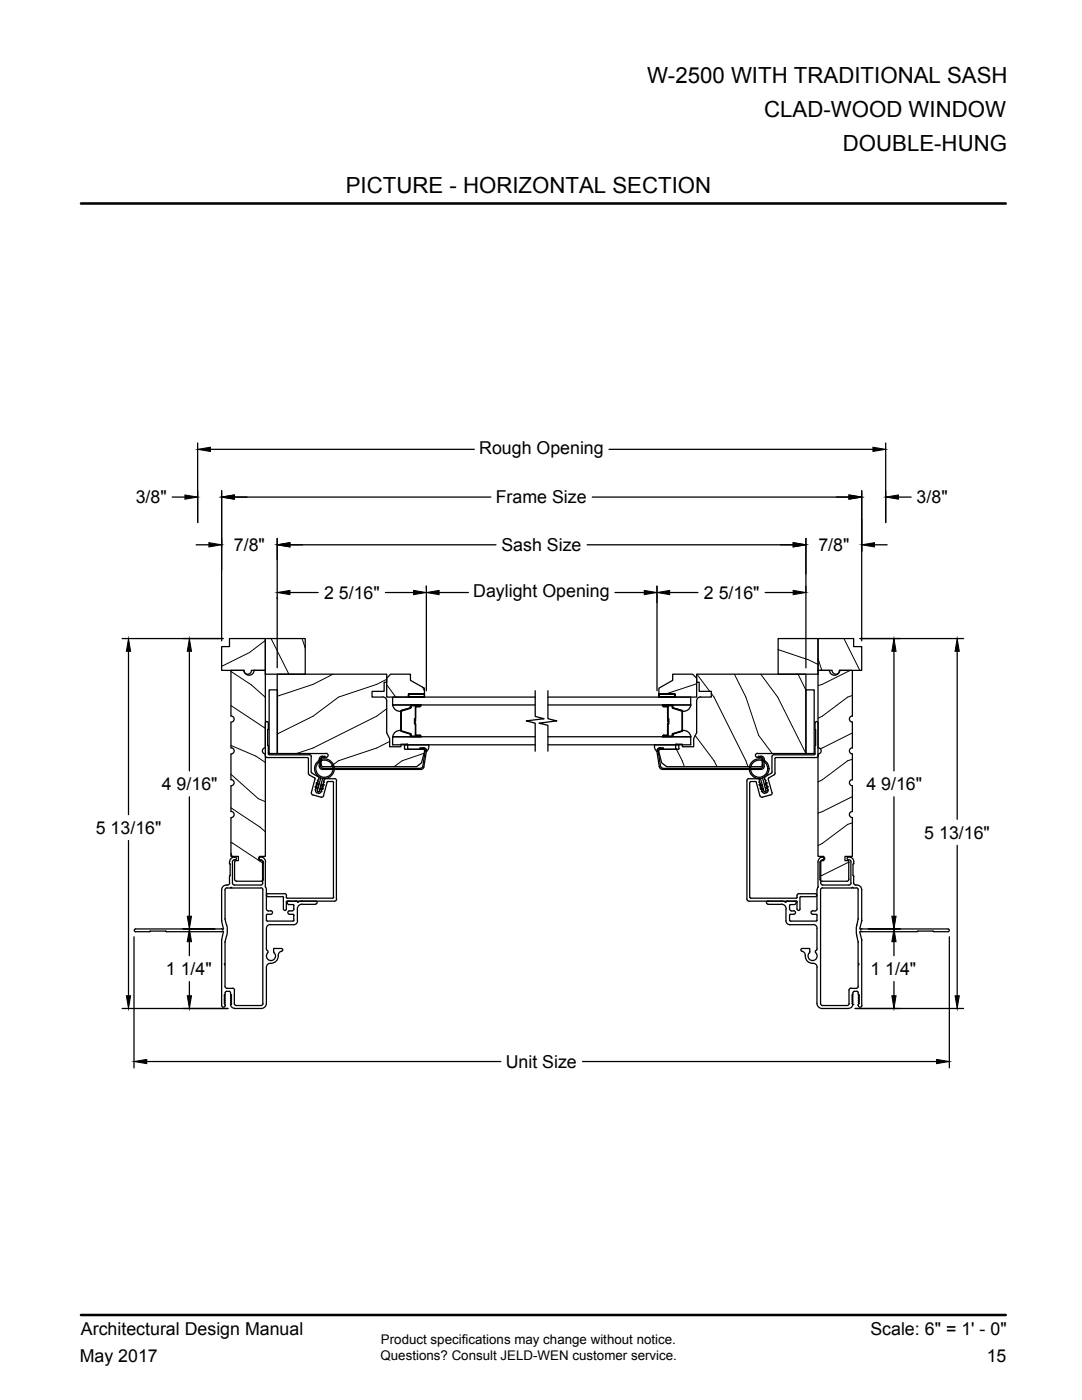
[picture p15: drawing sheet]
<svg xmlns="http://www.w3.org/2000/svg" width="216mm" height="279mm" viewBox="0 0 216 279" stroke-linecap="round" stroke-linejoin="round" font-family="sans-serif">
<defs><g id="words">
<g font-size="4.4">
<text x="129.1" y="16.7">W-2500 WITH TRADITIONAL SASH</text>
<text x="152.5" y="23.3">CLAD-WOOD WINDOW</text>
<text x="168.2" y="30.1">DOUBLE-HUNG</text>
<text x="69" y="38.5">PICTURE - HORIZONTAL SECTION</text>
</g>
<g font-size="3.5">
<text x="95.6" y="90.6">Rough Opening</text>
<text x="27.1" y="100.5">3/8&quot;</text>
<text x="98.9" y="100.5">Frame Size</text>
<text x="182.9" y="100.5">3/8&quot;</text>
<text x="46.7" y="110">7/8&quot;</text>
<text x="100.1" y="110">Sash Size</text>
<text x="163.3" y="110">7/8&quot;</text>
<text x="64.7" y="119.5">2 5/16&quot;</text>
<text x="94.4" y="119.1">Daylight Opening</text>
<text x="140.4" y="119.5">2 5/16&quot;</text>
<text x="32.3" y="157.7">4 9/16&quot;</text>
<text x="172.9" y="157.7">4 9/16&quot;</text>
<text x="19.1" y="166.4">5 13/16&quot;</text>
<text x="184.4" y="167.4">5 13/16&quot;</text>
<text x="33.1" y="194.6">1 1/4&quot;</text>
<text x="173.7" y="194.6">1 1/4&quot;</text>
<text x="100.9" y="213.1">Unit Size</text>
<text x="16.2" y="266.5">Architectural Design Manual</text>
<text x="173.7" y="266.5">Scale: 6&quot; = 1' - 0&quot;</text>
<text x="15.9" y="271.8">May 2017</text>
<text x="196.9" y="271.8">15</text>
</g>
<g font-size="2.7">
<text x="76" y="268.2">Product specifications may change without notice.</text>
<text x="75.9" y="271.4">Questions? Consult JELD-WEN customer service.</text>
</g>
</g></defs>
<g fill="none" stroke="#000" stroke-width=".25">
<path d="M34.4 99.2h2.5M39.4 88.4v15.9M42 89.7h52.6M44.2 97.9v30M46.8 99.2h51.1M118.2 99.2h51.2M121.5 89.7h52.7M171.9 97.9v30M176.7 88.4v15.9M179.3 99.2h2.5M39.1 108.7h2.6M55.3 107.5v25.8"/>
<path d="M57.9 118.3h5.6M57.9 108.7h41.1M76.9 118.3h5.6M85.1 117v20.9M87.6 118.3h5.9M117.2 108.7h41.1M122.7 118.3h5.9M131.1 117v20.9M133.6 118.3h5.7M152.7 118.3h5.6M160.8 107.5v25.8M174.5 108.7h2.5"/>
<path d="M24.4 127.4h20.1M25.6 130v32.6M37.8 130v23.9M48.6 133.8h-4.4v-4.8h1.6v-1.6h7.1v6.4h-2.7M48.6 133.8a.78 .78 0 0 0 .8 .7 .78 .78 0 0 0 .8-.7M52.9 127.4h8v7.1h-8zM53.7 137.7h1.7v12.7h-1.7zM76.4 139.1h-2.2v-1.1h2.5v-1.8h.5v-1.7h-21.9v15.9h9.8M76.4 139.1a.78 .78 0 0 1 .8 .8v6.3l.6 1.2v1.6h2.2v-.5h1.2M81.5 138.5v.6h3.2h-3.2zM81.5 138.5h3.2h-3.2M84.7 138.5h-3.2h3.2v-1.2l-2.8-1.5v-1.3h-4l-.7 .9v3.7h4.3v-.6v.6"/>
<path d="M84.7 139.1v-.6v.6M106.8 139.1h-28.5v1.6M106.8 137.9v5.1l1.8 .4-3.6 .5 1.8 .4v5.6M109.3 137.9v5.5l1.8 .5-3.5 .4 1.7 .5v5.1M109.3 139.1h28.5v1.6M131.5 138.5h3.1h-3.1v-1.2l2.7-1.5v-1.3h4l.8 .9v3.7h-4.4v-.6v.6M131.5 139.1v-.6v.6M131.5 139.1h3.1v-.6v.6zM134.6 139l.1 .1M134.6 138.5h-3.1h3.1M139.8 139.1h2.1v-1.1h-2.4v-1.8h-.5v-1.7h21.8v15.9h-9.7M139.8 139.1a.78 .78 0 0 0-.8 .8v6.3l-.6 1.2v1.6h-2.2v-.5h-1.3"/>
<path d="M155.3 127.4h7.9v7.1h-7.9zM160.8 137.7h1.7v12.7h-1.7zM166 133.8a.78 .78 0 0 0 .8 .7 .78 .78 0 0 0 .8-.7h4.3v-4.8h-1.6v-1.6h-7.1v6.4h2.8M171.6 127.4h20.7M178.4 130v23.9M191 130v33.5M37.8 159v23.9M46.1 142.9v-9.1h2.6a.97 .97 0 0 0 1 1 .97 .97 0 0 0 1-1h2.2v15.5M46.1 142.9a.61 .61 0 0 1 .6 .6 .61 .61 0 0 1-.6 .6v5.2M46.1 149.2a.61 .61 0 0 1 .6 .7 .61 .61 0 0 1-.6 .6v5.1M46.1 155.6a.61 .61 0 0 1 .6 .6 .61 .61 0 0 1-.6 .6v5.2M52.9 144.3v6.5l.2 .3 8.2 .1"/>
<path d="M52.9 150.5v20.4h-1.1v.9h.3M53 149.2a.61 .61 0 0 0-.6 .7 .61 .61 0 0 0 .6 .6M53 144.3l.3-.3 .2 .3-.1 4.5h.1v1.6l.2 .2M53.7 150.6h8M61.3 151.2l.2 .2v2.9M61.5 154.3l.2 .3M61.7 154.7l1.1 .6M61.7 150.6l.4 .2v.2M62.1 151v3.1M62.1 154.1l.1 .2M62.2 154.3l1.2 .7M62.8 155.2l.1 .2"/>
<path d="M62.9 155.5l-.8 2.7 .1 .4 .2 .1M63 157.8l.2 .4M63 157.5l-.1 .1 .1 .2M63.1 157.3v.1M63.1 157l-.2 .1 .2 .2M63.1 158.2l.6 .1M63.3 156.6h-.2l.1 .4M63.3 157.8l.2 .2 .2-.1M63.3 156.4v.1M63.4 156.1l-.2 .1 .1 .2M63.4 157.3l-.5-.4v.2l.5 .4M63.5 155.9l-.1 .2"/>
<path d="M63.5 155l.1 .4M63.5 155.6l-.2 .2 .1 .2M63.6 155.6h-.1M63.6 155.4v.2M63.7 156.5l-.6-.4v.3l.5 .4M63.7 152.9a.66 .66 0 0 0 .7 .7h19.5a.66 .66 0 0 0 .7-.6M63.9 157.4l.6-.1-.1 .2-.6 .1M64 152.9v.2l.4 .2M64 155.3l-.7 2.5M64 156.6h.7l-.1 .2-.6 .1M64.1 152.6v.2l.4 .2M64.1 157.7l.1 .3-.6 .3"/>
<path d="M64.2 157.6l-.1 .1M64.3 150.9h.5v.2h-.4l-.4 .2v1.6M64.3 153.3h19.6M64.4 150.9a.66 .66 0 0 0-.7 .6v1.4M64.4 156.9l.1 .1-.2 .2 .1 .3-.2 .1M64.4 155.4l-.7 2.5M64.4 156.7v.1M64.5 151.1l-.4 .2v1.3M64.6 156.2v.4l-.2 .1M64.6 155.8l.1 .3-.2 .2M64.7 155.7l-.1 .2M65 155.4h1.7"/>
<path d="M65 155.4l-.3 .2M65.1 150.3a.4 .4 0 0 1 .4 .4 .4 .4 0 0 1-.4 .4h-.6M65.3 156.1l-.8 2.9-.4 .1-1.7-.5M66.4 156h-.9l-.2 .1M66.4 156l.2 .2M66.5 156.2v22.9M66.8 155.4l.3 .2 .1 .2-.1 23.7M78.3 140.7h28.5M78.4 140.7a1.32 1.32 0 0 0 1.6 1.1h.1M80 142v3.8M80 145.8l.1 .1M80 145.8a1.46 1.46 0 0 0-1.6 1.2h5.6"/>
<path d="M80.1 142v3.8l1.8 .6M80.1 145.9l1.8 .6M80.1 141.9h.1M81.2 148.5l.2 .1M81.4 148.6v.8l.1 .1M81.9 146.4v.2M81.9 146.4l.2 .5M81.9 140.9v.3M81.9 146.6v.3M81.9 146.8l.2 .2M81.9 141.2l-1.8 .6M82 140.9l-.1 .5-1.8 .5"/>
<path d="M82.1 140.7h1.7h-1.7M82.1 147h1.7M82.1 140.9h1.7M82.1 146.9h1.7M82.1 140.8l-.1 .1M82.1 140.7l-.2 .2M82.9 141.1l-.1 3h.1l.1-3M83 141.1h.8M83 146.8h.8M83 141v.1M83.8 140.9h-.8l-.1 .2M83.8 146.7h-.8v-2.2l-.2-.2-.1-.9v1.1h.2v2.1l.1 .2"/>
<path d="M83.8 140.7l.1 .2M83.8 140.8v.1M83.8 146.8v.1M83.8 146.7l.1 .1M83.9 146.8l.1 .2M83.9 140.9l-.1 .1M83.9 146.8l-.1 .2M84 140.7l-.1 .2M84.4 153l-.4 .3M84.5 149.2l.5 .3 .1 .5M84.7 149.8l-.6 2.4-1 .8h-18.6M84.7 149.8l-.2-.3 .3 .1 .1 .4"/>
<path d="M84.8 150l-.4 3M85.5 148.6a1.25 1.25 0 0 1-.4 1.4l-.5 3M85.5 148.6h-4.8v.8l.1 .1h3.6h-.6v-.2h.6h-.6v.2M106.8 147h-28.5v1.6h28.5M109.3 147h28.5M109.3 140.7h28.5M130.6 148.6h4.9v.8M130.6 148.6a1.25 1.25 0 0 0 .5 1.4M131.1 150l.5 3M131.5 149.8l.2-.3-.3 .1v.4l.4 3M131.5 149.8l.5 2.4 1 .8h18.7M131.7 149.2l-.5 .3-.1 .5"/>
<path d="M131.8 153l.4 .3M132.2 140.7l.1 .2M132.2 153.3h19.6M132.3 140.9l.1 .1M132.3 146.8l.1 .2M132.3 146.8l-.1 .2M132.4 147h1.7M132.4 141.1h.7M132.4 140.9h.8M132.4 140.9h1.7M132.4 146.9h1.7M132.4 146.8h.8"/>
<path d="M132.4 140.7l-.1 .2M132.4 140.8v.1M132.4 146.8v.1M132.4 146.7l-.1 .1M133.1 141l.1 .1M133.2 140.9l.1 .2M133.2 141.1l.1 3v-3M133.3 146.7v-2.2h.2v-1.1h-.2v.9l-.1 .2v2.2h-.8M133.3 146.6l-.1 .2M134.1 140.7h-1.7h1.7M134.1 140.8l.1 .1M134.1 140.7l.2 .2"/>
<path d="M134.1 140.9l.2 .5 1.7 .5M134.2 146.8l-.1 .1M134.2 140.9l.1 .4 1.8 .5M134.3 146.8l-.2 .2M134.3 146.4l-.2 .5M134.3 146.4l-.1 .5M134.8 148.6l.1 .8-.2 .1M135 148.5l-.2 .1M135.5 149.4l-.2 .1h-3.6h.7v-.2h-.7h.7v.2M136 145.9l-1.7 .5M136.1 141.9h.1M136.1 145.9l-1.8 .6"/>
<path d="M136.1 142v3.8M136.1 141.8l.1 .1M136.1 145.8h.1M136.2 142v3.8M136.2 145.8a1.46 1.46 0 0 1 1.7 1.2M136.2 145.8l-.1 .1M137.8 147v1.6h-28.5M137.9 140.7a1.46 1.46 0 0 1-1.7 1.2M149.4 155.4h1.8M149.4 155.4l-.3 .2-.1 .2v23.7M149.6 156.2v22.9M150.9 156.1l.7 2.7 .3 .3h.2"/>
<path d="M150.9 156.1l-.1-.1h-1l-.2 .2M151.1 151.1h.6M151.1 150.3a.4 .4 0 0 0-.4 .4 .4 .4 0 0 0 .4 .4M151.2 155.4l.3 .2M151.5 155.7v.2M151.6 155.8l-.2 .3 .2 .2M151.7 156.2v.2M151.7 156.4l-.2 .2 .3 .1M151.7 151.1l.4 .2v.2M151.8 155.4l.6 2.5M151.8 156.7v.1M151.8 156.9l-.1 .1 .2 .3"/>
<path d="M151.8 150.9h-.5v.2l.8 .1 .2 .3M151.9 150.9a.66 .66 0 0 1 .6 .6M151.9 157.3l-.1 .2 .2 .1M152 157.6l-.1 .4h.2M152.1 156.6h-.6v.2l.7 .1M152.1 151.6v1M152.1 158l.1 .1M152.1 152.6l-.2 .4h-.2M152.2 155.3l.7 2.5M152.2 158.1l.3 .2M152.2 151.6v1.3M152.3 152.9l-.1 .2-.3 .2"/>
<path d="M152.3 157.4l-.6-.1 .1 .2 .5 .1M152.5 151.6v1.3M152.5 152.9a.66 .66 0 0 1-.6 .7h-19.7a.66 .66 0 0 1-.6-.6M152.5 156.5l.5-.4 .1 .3-.5 .4M152.6 155.4v.2M152.6 155.6l.3 .2-.2 .2M152.7 157.3l.5-.4 .1 .2-.5 .4M152.7 155l-.1 .4M152.7 155.9l.1 .2M152.8 156.1l.2 .1-.1 .3M152.9 157.8l-.1 .2-.3-.1M152.9 156.6h.2v.7"/>
<path d="M153 158.2l-.5 .1M153.1 157.3l.2 .3-.1 .1M153.2 157.8l-.2 .4M153.2 157.7v.1M153.3 155.5l.8 2.7v.2l-.3 .3M153.7 158.6l-1.6 .5M154 154.3l-1.3 .7M154.1 154.1l-.1 .2M154.4 154.7l-1 .5-.1 .2M154.4 150.6h8.1M154.4 150.6l-.3 .2-.1 .2v3.1M154.7 154.3l-.2 .3"/>
<path d="M154.8 151.2h8M154.8 151.2l-.2 .2v2.9M162.6 144.3v1.3h.2l-.2 4.8M162.7 150.4l-.2 .2M162.7 144.3l.2-.3 .3 .3v6.5M163.2 149.2a.61 .61 0 0 1 .7 .7 .61 .61 0 0 1-.7 .6v20.4h1.2v.9h-.4M163.3 150.8l-.2 .3-.2 .1M170.1 142.9v-9.1h-2.6a.99 .99 0 0 1-1 1 .99 .99 0 0 1-1-1h-2.3v15.5M170.1 142.9a.61 .61 0 0 0-.6 .6 .61 .61 0 0 0 .6 .6v5.2M170.1 149.2a.61 .61 0 0 0-.6 .7 .61 .61 0 0 0 .6 .6v5.1M170.1 155.6a.61 .61 0 0 0-.6 .6 .61 .61 0 0 0 .6 .6v5.2M178.4 159v23.9"/>
<path d="M25.6 167.7v31M45.2 176.6h.2M45.2 176.6a.95 .95 0 0 0-1 1v6.1l.4 1.6M45.3 177.2h.6M45.3 177.2l-.3 .2-.1 .2v5.8M45.8 172l.1 .4M45.8 174.9v1.3M45.8 176.2v.2l-.4 .2M45.9 174.8l-.1 .1M45.9 172.4l.1 .1M45.9 172.5v2.2M46 174.7l-.1 .1"/>
<path d="M46 177.1h.2M46 177.2h-.1M46.1 170.3l.2 .6M46.1 161.9a.61 .61 0 0 1 .6 .7 .61 .61 0 0 1-.6 .6v7.7h1.5v.9h-.4M46.2 177.2h.1M46.3 177.2h5.8M46.8 171l.3 .1 .1 .2-.3 .3M46.8 171.6h.1M46.8 171a.95 .95 0 0 0-1 1M46.8 171.6l-.4 .2v.2v4.2l.4 .4M46.8 175.5l.1 .2 .3 .2h4.9M46.8 172.1v3.4"/>
<path d="M47.2 171.7l-.3 .2-.1 .2M51.8 171a.99 .99 0 0 1 1.2 1M51.8 171.6h.2M51.9 171l-.3 .3 .3 .3M52 171.6l.4 .2v.2M52.1 177.2l.3 .2 .1 .2M52.2 171.7l.3 .2 .1 .2M52.4 172v4.2M52.4 176.2v.2l-.4 .2h-5.2M52.4 177.6v22.7M52.5 172.1v3.4M52.6 175.5l-.1 .2-.3 .2"/>
<path d="M52.9 176.9l.3 .7v3.8M52.9 172v4.9M56.4 178.9l.2 .2M56.5 179.1v2.4M56.8 178.4h-3.4l-.2 .2 .2 .3 3 .1M56.8 178.3l.3 .2 .1 .2M57.1 178.7v.4l.2 .2h9.1M57.3 179.8l-.2 .2M57.7 179.8a.36 .36 0 0 0-.4 .4 .36 .36 0 0 0 .4 .3h.7l.3 .2M59.1 179.8l.2 .2M59.3 180h.2M60.3 179.8l-.8 .2"/>
<path d="M63 179.8a.32 .32 0 0 1 .3 .3 .32 .32 0 0 1-.3 .3M66.6 179.1l-.2 .2M67.2 179.4l-.1 .2-.3 .2h-9.5M149 179.4l.1 .2 .3 .2M149.4 179.8h9.5M149.6 179.1l.2 .2h9.1l.2-.2M153.3 179.8a.32 .32 0 0 0-.4 .3 .32 .32 0 0 0 .4 .3M155.9 179.8l.9 .2M157.1 179.8l-.4 .2M158.5 179.8a.36 .36 0 0 1 .4 .4 .36 .36 0 0 1-.4 .3l-.9 .1v.8M158.9 179.8l.2 .2M159.4 178.4h3.3l.3 .2-.3 .3-2.9 .1"/>
<path d="M159.4 178.3l-.3 .2-.1 .6M159.6 179.1v2.4M159.8 178.9l-.2 .2M163 177.6v3.8M163.2 177.1l-.1 .5M163.3 176.9l-.1 .2M163.6 175.5l.1 .2 .3 .2M163.6 172.1v3.4M164 175.9h5M164 171.7l-.3 .2-.1 .2M164.1 177.2h5.8M164.1 177.2l-.3 .2-.1 .2v22.7l.4 .4h4.9"/>
<path d="M164.2 171.6h.1M164.2 171.6l-.4 .2v.2v4.2l.4 .4h5.4l.2-.4v-4.2l-.2-.4h-.2M164.3 171a.97 .97 0 0 0-1.1 1v4.9M164.3 171l.3 .3-.3 .3M169 171.7l.3 .2 .1 .2M169.3 171a.99 .99 0 0 1 1 1.4M169.3 171.6h.1M169.3 171l-.3 .3 .3 .3M169.4 172.1v3.4M169.4 175.5l-.2 .3-.2 .1M170 177.1h.2M170 177.2h-.1"/>
<path d="M170.1 161.9a.61 .61 0 0 0-.6 .7 .61 .61 0 0 0 .6 .6v7.7h-1.5v.9h.4M170.2 177.2h.6M170.2 174.7l.2 .2M170.3 172.4l-.1 2.3M170.3 174.9v1.3l.1 .2 .3 .2M170.7 176.6h.3M170.9 177.2h.2l.2 .4M171 176.6a.95 .95 0 0 1 .9 1v6.1M171.2 177.6v5.8M191 168.7v30M26.7 187v26.1M30 185.8h3l.2 .1h11l.3-.1 .1 .2"/>
<path d="M37.8 187.9v2.8M37.8 195.9v2.8M44.2 187.5v13.2M44.4 185.4h-17.3l-.3 .3 .2 .2h2.9l.1-.1M44.6 186l-.4 1.6M44.6 185.3l-.2 .1M44.8 198.5v.2M44.8 199.7v.2M44.8 198.7l.1 .1-.2 .2 .2 .2-.2 .2 .2 .2-.1 .1M44.8 199.9l.1 .1-.2 .2 .2 .2M44.9 183.3l.3 1.3M44.9 192.6l.1 4.4 .3 .2h1.1"/>
<path d="M44.9 188.1v4.2M44.9 198.1v.3M44.9 192.3l-.1 .1 .1 .2M44.9 198.4l-.1 .1M45.2 186.8l-.3 1.2M45.2 184.6l.2 .8-.2 1.4M45.7 197.8l-.6 .1-.2 .2M45.7 197.8l.3 .3M46 198.4l.1 .1M46 198.1v.3M46.1 199.9l-.1 .1 .2 .2-.2 .2a.73 .73 0 0 0 .8 .8M46.1 198.7l-.1 .1 .2 .2-.2 .2 .2 .2-.2 .2 .1 .1"/>
<path d="M46.1 199.7v.2M46.1 198.5v.2M46.4 197.2l.4 .2v.2M46.8 197.6v2.7v.2l.4 .2M53.2 185.3v4l.2 .4M53.2 181.4v.2l.4 .2M53.2 183.6l.1 .2h5.1l.3-.2M53.5 181.8h.5M54 181.8a.36 .36 0 0 1 .4 .3 .36 .36 0 0 1-.4 .4h-.8v1.2M54.7 189.3h1.6l.1 .4-.2 .1M54.7 189.3l-.1 .1a1.02 1.02 0 0 0 .3 1.1 .92 .92 0 0 1-1.1 1.1 .92 .92 0 0 1-.3-1.6l-.2-.3M56.2 189.8a.9 .9 0 0 0-.7 1.2 1.54 1.54 0 0 1-1.7 1.3l-.5 .3-.1 .4v7.3a1.04 1.04 0 0 1-1.1 1"/>
<path d="M56.6 181.4l.3 .3 .2-.3M57.1 180v1.5M57.8 182.5h.7l.2 .2M57.8 181.8h.4M57.8 181.8a.36 .36 0 0 0-.4 .3 .36 .36 0 0 0 .4 .4M58.6 184.5h-4.7a.78 .78 0 0 0-.7 .8M58.6 180.7v.7M58.6 182.7v1M58.7 181.4l-.1 .2-.3 .2M59.3 181.4v2.4M59.4 183.8a.78 .78 0 0 1-.8 .7M60.3 180.5h2.6"/>
<path d="M60.3 180.4a.95 .95 0 0 0-1 1M153.2 180.5h2.7M155.9 180.4a.95 .95 0 0 1 1 1M156.8 181.4v2.4a.78 .78 0 0 0 .8 .7M157.6 183.6l.1 .2h5.1M157.6 181.4l.1 .3 .7 .1M157.6 184.5h4.7a.78 .78 0 0 1 .8 .8M158.4 182.5h-.8v1.2M158.4 181.8a.36 .36 0 0 1 .3 .3 .36 .36 0 0 1-.3 .4M159 180v1.5M159.1 181.4l.2 .3 .3-.3M160 189.8a.9 .9 0 0 1 .7 1.2 1.54 1.54 0 0 0 1.7 1.3l.5 .3 .2 .4"/>
<path d="M160 189.3h1.4M160.1 189.3l-.3 .2 .2 .3M161.5 189.3l.1 .6M161.6 189.9l-.1 .3M162.2 181.8h.4M162.2 181.8a.36 .36 0 0 0-.4 .3 .36 .36 0 0 0 .4 .4h.6M162.9 182.5l.2 .2M163 193.1v7.1a1.04 1.04 0 0 0 1 1.1M163 182.7v1M163 185.3v4.1M163.1 189.3l-.4 .7a.91 .91 0 0 1 .2 1.3 .91 .91 0 0 1-1.3 .2 .91 .91 0 0 1-.1-1.3M163.1 181.4l-.2 .3-.2 .1"/>
<path d="M163.1 183.6l-.2 .2M169.4 197.6v2.7M169.8 197.2l-.2 .1-.2 .3M170.1 199.7v.2M170.1 198.5v.2M170.1 199.9l.1 .1-.2 .2 .2 .2M170.1 198.7l.1 .1-.2 .2 .2 .2-.2 .2 .2 .2-.1 .1M170.2 198.1v.3M170.2 198.4l-.1 .1M170.5 197.8h.5M170.5 197.8l-.3 .3M171 184.6l-.2 1.3 .4 2.1"/>
<path d="M171 197.8l.3 .3M171.2 188.1v4.2M171.2 192.6v4.3M171.2 198.1v.3M171.2 183.4l-.2 1.2M171.2 192.3l.2 .1-.2 .2M171.3 187.9v.1M171.3 198.4l.1 .1M171.3 183.3v.1M171.3 196.8l-.2 .4h-1.3M171.4 198.7v.2M171.4 199.1v.2"/>
<path d="M171.4 199.5v.2M171.4 199.9v.2M171.4 198.5v.2M171.4 198.9v.2M171.4 199.3v.2M171.4 199.7v.2M171.6 186l.3 1.6M171.6 185.3l.2 .1M171.8 185.9h11.2M171.8 185.8l-.2 .2M171.9 187.6v13.1M172 187.5v.1"/>
<path d="M172 183.7l-.4 1.6M178.4 187.9v2.8M178.4 195.9v2.8M186.1 185.8h-2.9l-.2 .1M186.1 185.8l.3 .1M186.3 185.9h2.8M189.1 185.4h-17.3M189.2 185.4l.2 .3-.2 .2M189.4 187v26.1M24.4 201.3h21.1M29.3 211.9h70.6M44.2 200.7a.36 .36 0 0 0 .4 .3 .36 .36 0 0 0 .3-.3"/>
<path d="M44.9 200.5v.2M46 200.5h.1M46.8 201.3h5.3M52.5 200.3l-.2 .3-.2 .1h-5M116.2 211.9h70.7M164 201.3h5.4M169.4 200.3l-.2 .3-.2 .1M170.2 200.4a.78 .78 0 0 1-.8 .8M170.2 200.5h.1M170.6 201.3h21.7M171.2 200.5v.2M171.3 200.7a.36 .36 0 0 0 .3 .3 .36 .36 0 0 0 .4-.3"/>
<path d="M171.4 200.3l-.1 .1M171.4 200.1v.2"/>
<circle cx="64.7" cy="153.4" r="1.97"/>
<circle cx="64.7" cy="153.4" r="1.71"/>
<circle cx="151.5" cy="153.4" r="1.97"/>
<circle cx="151.5" cy="153.4" r="1.71"/>
</g>
<g fill="none" stroke="#000" stroke-width=".2">
<path d="M46.1 134l4.1 2.7 2.7 2.5M52.9 127.8l-3.1 2.4-5.6 2.8M54.1 127.4l3.5 7.1M60.3 127.4l.6 1.9M66.4 134.5l-3.9 2.1-7.2 2.4M77.2 136.7l1.8 2.4M77.2 135.6l-2 1-7.7 2.5-5 3.8-7.2 3.6M84.3 137.1l.4 .8M139 136.4l-6.3 2.1M139.1 134.5l2.5 3.5M141.9 138.4l.6 .7 6.3 12.7 .5 1.2M146.5 134.5l2.3 4.6 2.6 7.6 2.7 3.7"/>
<path d="M151.8 134.5l3.4 4.6 5.6 11.3M155.3 129.6l5.8 2M159.2 134.5l1.6 3.2M161.1 131.6l2.1 1M163.2 131.4l.8 2.4M168.4 127.4l3.2 6.4M169.7 133.8l-5.6 2.8-.9 .2M170.1 138.8l-1 .3-5 3.8-.9 .5M46.1 148.8l4.9 2.1 1.9 1.3M46.1 154.5l5.4 4.9 1.4 .6M46.1 140.8l6.8 4.5M77.2 141.4l-2 1.5-12.7 6.4-3.3 1.1"/>
<path d="M77.8 148l-2.6 1.3-7.7 2.5-1.6 1.2M84.6 150.3l-4.4 1.5-1.6 1.2M134.8 149.2l1.3 2.6 .5 1.2M138.7 146.8l3.8 5 .6 1.2M170.1 151.5l-1 .3-5 3.8-.9 .5M170.1 159l-6 3-.9 .3M170.1 146.3l-6.5 3.1M46.1 168.1l6.4 4.2M46.1 161.2l5.8 3.9 1 .9M169.4 172.1l-5.8 2.7M170.1 164.2l-1 .3-5 3.8-.9 .5"/>
</g>
<g fill="#000" stroke="#000" stroke-width=".2">
<path d="M36.9 98.8l2.5 .4-2.5 .4zM39.4 89.7l2.6-.4v.8zM44.2 99.2l2.6-.4v.8zM169.4 98.8l2.5 .4-2.5 .4zM174.2 89.3l2.5 .4-2.5 .4zM176.7 99.2l2.6-.4v.8zM41.7 108.3l2.5 .4-2.5 .4zM55.3 108.7l2.6-.4v.8zM55.3 118.3l2.6-.5v.9zM82.5 117.8l2.6 .5-2.6 .4zM85.1 118.3l2.5-.5v.9zM128.6 117.8l2.5 .5-2.5 .4z"/>
<path d="M131.1 118.3l2.5-.5v.9zM158.3 108.3l2.5 .4-2.5 .4zM158.3 117.8l2.5 .5-2.5 .4zM171.9 108.7l2.6-.4v.8zM25.6 127.4l.5 2.6h-.9zM37.8 127.4l.4 2.6h-.8zM178.4 127.4l.4 2.6h-.8zM191 127.4l.4 2.6h-.8zM25.2 198.7h.9l-.5 2.6zM37.8 185.4l.4 2.5h-.8zM37.4 198.7h.8l-.4 2.6zM37.4 182.9h.8l-.4 2.5z"/>
<path d="M178.4 185.4l.4 2.5h-.8zM178 198.7h.8l-.4 2.6zM178 182.9h.8l-.4 2.5zM190.6 198.7h.8l-.4 2.6zM26.7 211.9l2.6-.5v.9zM186.9 211.4l2.5 .5-2.5 .4z"/>
</g>
<path d="M16.2 40.6h184.5M16.2 262.4h184.5" fill="none" stroke="#000" stroke-width=".51"/>
<use href="#words"/>
</svg>
